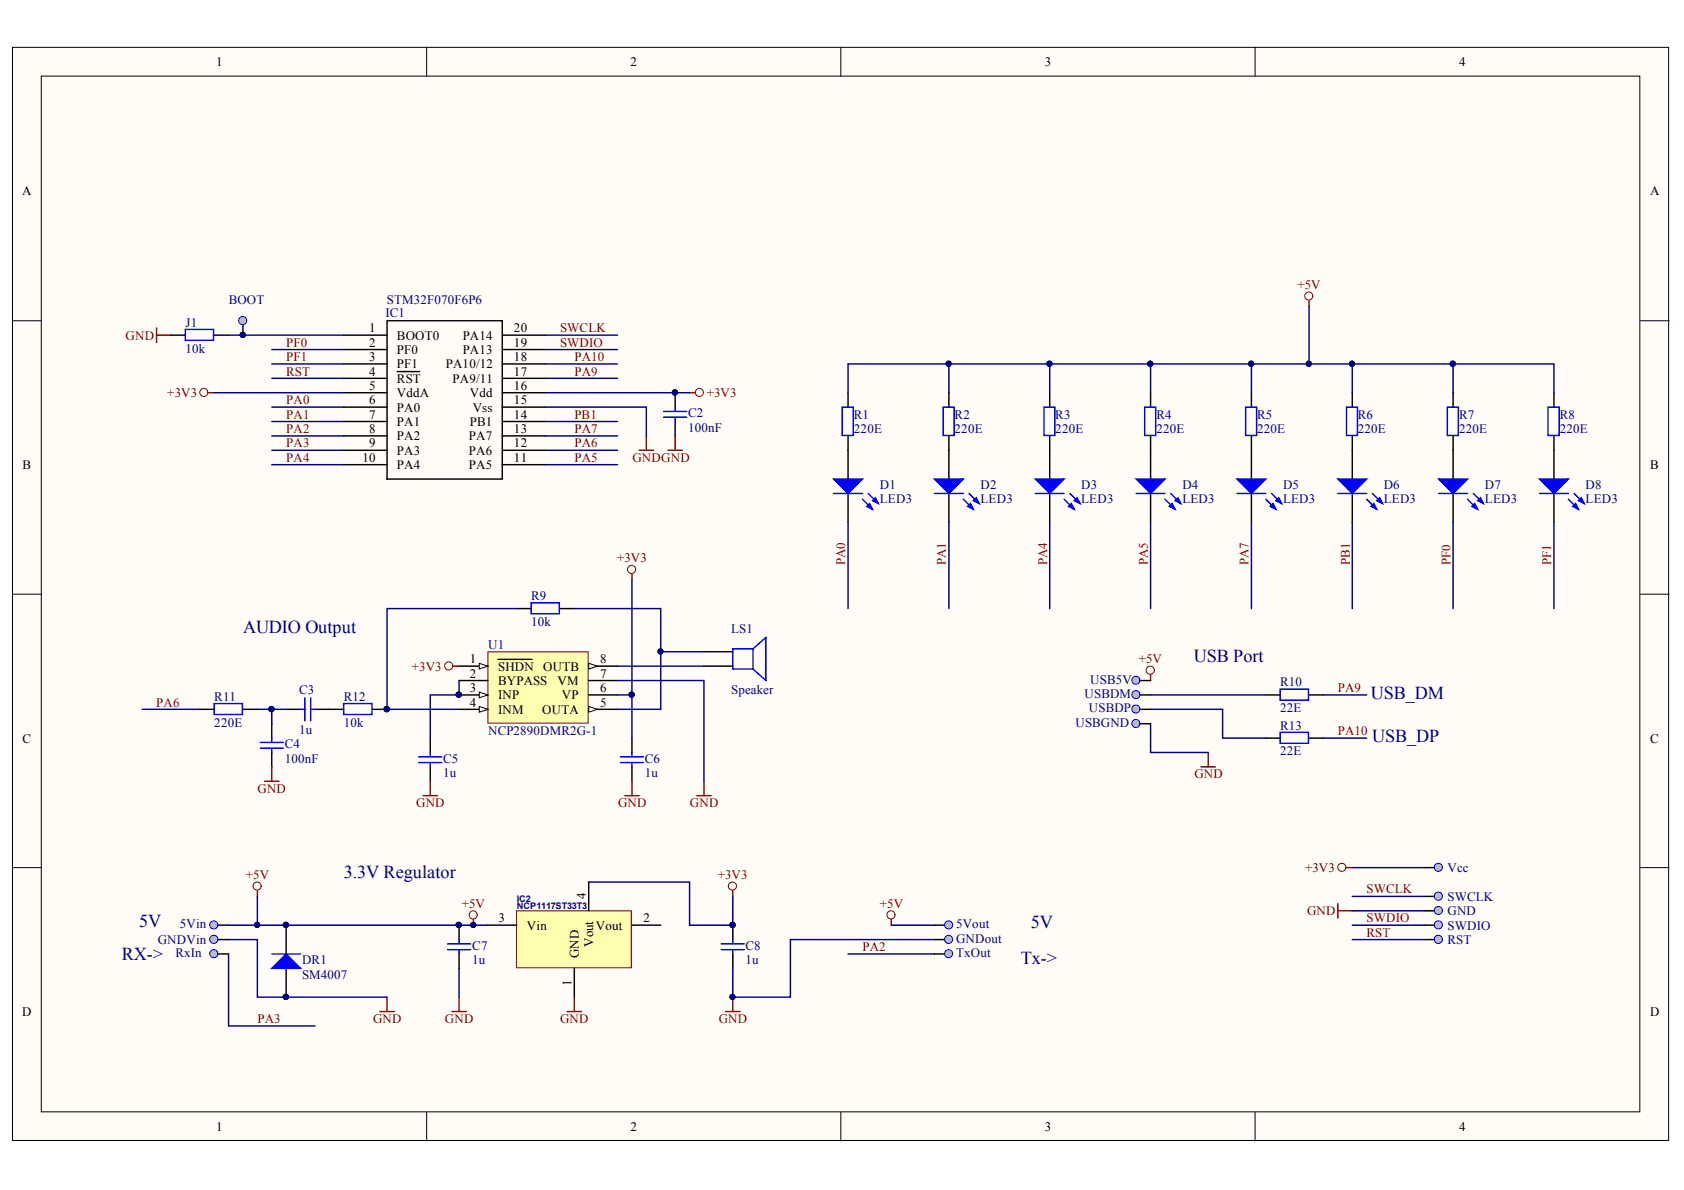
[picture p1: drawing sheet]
<svg xmlns="http://www.w3.org/2000/svg" width="297mm" height="210mm" viewBox="0 0 297 210" stroke-linecap="round" stroke-linejoin="round" font-family="sans-serif">
<defs><g id="words">
<g font-size="3.2" fill="#000080">
<text x="42.9" y="111.7">AUDIO Output</text>
<text x="210.6" y="116.8">USB Port</text>
<text x="241.8" y="123.4">USB_DM</text>
<text x="242" y="130.8">USB_DP</text>
<text x="60.6" y="154.9">3.3V Regulator</text>
<text x="24.5" y="163.5">5V</text>
<text x="181.8" y="163.8">5V</text>
<text x="21.5" y="169.3">RX-&gt;</text>
<text x="180.1" y="170.1">Tx-&gt;</text>
</g>
<g font-size="2.3">
<text x="38.1" y="11.7">1</text>
<text x="111.2" y="11.7">2</text>
<text x="184.3" y="11.7">3</text>
<text x="257.4" y="11.7">4</text>
<text x="3.9" y="34.5">A</text>
<text x="291.1" y="34.5">A</text>
<text x="65.1" y="58.6">1</text>
<text x="70" y="59.9">BOOT0</text>
<text x="81.6" y="59.9">PA14</text>
<text x="90.7" y="58.6">20</text>
<text x="65.1" y="61.2">2</text>
<text x="65.1" y="63.7">3</text>
<text x="70" y="62.4">PF0</text>
<text x="70" y="65">PF1</text>
<text x="78.7" y="65">PA10/12</text>
<text x="81.6" y="62.4">PA13</text>
<text x="90.7" y="63.7">18</text>
<text x="90.7" y="61.2">19</text>
<text x="65.1" y="66.2">4</text>
<text x="65.1" y="68.8">5</text>
<text x="65.1" y="71.3">6</text>
<text x="70" y="67.5">RST</text>
<text x="70" y="70.1">VddA</text>
<text x="79.8" y="67.5">PA9/11</text>
<text x="82.9" y="70.1">Vdd</text>
<text x="90.7" y="71.3">15</text>
<text x="90.7" y="68.8">16</text>
<text x="90.7" y="66.2">17</text>
<text x="65.1" y="73.9">7</text>
<text x="65.1" y="76.4">8</text>
<text x="70" y="72.6">PA0</text>
<text x="70" y="75.1">PA1</text>
<text x="70" y="77.7">PA2</text>
<text x="82.7" y="77.7">PA7</text>
<text x="82.9" y="75.1">PB1</text>
<text x="83.4" y="72.6">Vss</text>
<text x="90.7" y="76.4">13</text>
<text x="90.7" y="73.9">14</text>
<text x="4" y="82.7">B</text>
<text x="63.9" y="81.5">10</text>
<text x="65.1" y="78.9">9</text>
<text x="70" y="80.2">PA3</text>
<text x="70" y="82.7">PA4</text>
<text x="82.7" y="82.7">PA5</text>
<text x="82.7" y="80.2">PA6</text>
<text x="90.7" y="81.5">11</text>
<text x="90.7" y="78.9">12</text>
<text x="291.1" y="82.7">B</text>
<text x="82.9" y="117">1</text>
<text x="82.9" y="119.6">2</text>
<text x="87.9" y="118.3">SHDN</text>
<text x="95.8" y="118.3">OUTB</text>
<text x="105.9" y="119.6">7</text>
<text x="105.9" y="117">8</text>
<text x="82.9" y="122.1">3</text>
<text x="82.9" y="124.6">4</text>
<text x="87.9" y="120.8">BYPASS</text>
<text x="87.9" y="123.4">INP</text>
<text x="87.9" y="125.9">INM</text>
<text x="95.7" y="125.9">OUTA</text>
<text x="98.4" y="120.8">VM</text>
<text x="99.1" y="123.4">VP</text>
<text x="105.9" y="124.6">5</text>
<text x="105.9" y="122.1">6</text>
<text x="4" y="131">C</text>
<text x="291.1" y="131">C</text>
<text x="103.3" y="158.6" transform="rotate(-90 103.3 158.6)">4</text>
<text x="88" y="162.7">3</text>
<text x="92.9" y="164">Vin</text>
<text x="104.6" y="167" transform="rotate(-90 104.6 167)">Vout</text>
<text x="105.1" y="164">Vout</text>
<text x="113.5" y="162.7">2</text>
<text x="100.8" y="174" transform="rotate(-90 100.8 174)">1</text>
<text x="102.1" y="169" transform="rotate(-90 102.1 169)">GND</text>
<text x="3.9" y="179.2">D</text>
<text x="291.1" y="179.2">D</text>
<text x="38.1" y="199.5">1</text>
<text x="111.2" y="199.5">2</text>
<text x="184.3" y="199.5">3</text>
<text x="257.4" y="199.5">4</text>
</g>
<g font-size="2.3" fill="#000080">
<text x="40.3" y="53.6">BOOT</text>
<text x="68.2" y="53.6">STM32F070F6P6</text>
<text x="32.7" y="57.6">J1</text>
<text x="68" y="55.9">IC1</text>
<text x="32.7" y="62.2">10k</text>
<text x="121.4" y="76.1">100nF</text>
<text x="121.4" y="73.6">C2</text>
<text x="150.6" y="76.4">220E</text>
<text x="150.6" y="73.9">R1</text>
<text x="168.4" y="76.4">220E</text>
<text x="168.4" y="73.9">R2</text>
<text x="186.1" y="76.4">220E</text>
<text x="186.1" y="73.9">R3</text>
<text x="204" y="76.4">220E</text>
<text x="204" y="73.9">R4</text>
<text x="221.7" y="76.4">220E</text>
<text x="221.7" y="73.9">R5</text>
<text x="239.5" y="76.4">220E</text>
<text x="239.5" y="73.9">R6</text>
<text x="257.4" y="76.4">220E</text>
<text x="257.4" y="73.9">R7</text>
<text x="275.1" y="76.4">220E</text>
<text x="275.1" y="73.9">R8</text>
<text x="155.2" y="86.3">D1</text>
<text x="155.2" y="88.8">LED3</text>
<text x="172.9" y="86.3">D2</text>
<text x="172.9" y="88.8">LED3</text>
<text x="190.7" y="86.3">D3</text>
<text x="190.7" y="88.8">LED3</text>
<text x="208.6" y="86.3">D4</text>
<text x="208.6" y="88.8">LED3</text>
<text x="226.3" y="86.3">D5</text>
<text x="226.3" y="88.8">LED3</text>
<text x="244.1" y="86.3">D6</text>
<text x="244.1" y="88.8">LED3</text>
<text x="261.9" y="86.3">D7</text>
<text x="261.9" y="88.8">LED3</text>
<text x="279.7" y="86.3">D8</text>
<text x="279.7" y="88.8">LED3</text>
<text x="93.7" y="105.9">R9</text>
<text x="93.7" y="110.4">10k</text>
<text x="129" y="111.7">LS1</text>
<text x="86.1" y="114.5">U1</text>
<text x="37.8" y="123.6">R11</text>
<text x="52.8" y="122.4">C3</text>
<text x="60.6" y="123.6">R12</text>
<text x="129" y="122.4">Speaker</text>
<text x="191.3" y="123.1">USBDM</text>
<text x="192.1" y="125.6">USBDP</text>
<text x="192.3" y="120.6">USB5V</text>
<text x="225.8" y="125.6">22E</text>
<text x="225.8" y="121.1">R10</text>
<text x="37.8" y="128.2">220E</text>
<text x="50.2" y="132">C4</text>
<text x="52.8" y="129.4">1u</text>
<text x="60.6" y="128.2">10k</text>
<text x="86.1" y="129.7">NCP2890DMR2G-1</text>
<text x="189.7" y="128.2">USBGND</text>
<text x="225.8" y="128.7">R13</text>
<text x="50.2" y="134.5">100nF</text>
<text x="78.1" y="134.5">C5</text>
<text x="78.1" y="137.1">1u</text>
<text x="113.7" y="134.5">C6</text>
<text x="113.7" y="137.1">1u</text>
<text x="225.8" y="133.3">22E</text>
<text x="255.3" y="153.8">Vcc</text>
<text x="255.3" y="158.9">SWCLK</text>
<text x="255.3" y="161.4">GND</text>
<text x="27.8" y="166.5">GNDVin</text>
<text x="31.7" y="163.8">5Vin</text>
<text x="83.3" y="167.6">C7</text>
<text x="131.5" y="167.6">C8</text>
<text x="168.6" y="163.8">5Vout</text>
<text x="168.6" y="166.3">GNDout</text>
<text x="255.3" y="164">SWDIO</text>
<text x="255.3" y="166.5">RST</text>
<text x="31" y="168.8">RxIn</text>
<text x="53.3" y="170.1">DR1</text>
<text x="53.3" y="172.6">SM4007</text>
<text x="83.3" y="170.1">1u</text>
<text x="131.5" y="170.1">1u</text>
<text x="168.6" y="168.8">TxOut</text>
</g>
<g font-size="2.3" fill="#800000">
<text x="228.9" y="51">+5V</text>
<text x="22.2" y="59.9">GND</text>
<text x="98.8" y="58.6">SWCLK</text>
<text x="50.5" y="61.2">PF0</text>
<text x="50.5" y="63.7">PF1</text>
<text x="98.8" y="61.2">SWDIO</text>
<text x="101.3" y="63.7">PA10</text>
<text x="29.5" y="70.1">+3V3</text>
<text x="50.5" y="66.2">RST</text>
<text x="50.5" y="71.3">PA0</text>
<text x="101.3" y="66.2">PA9</text>
<text x="124.7" y="70.1">+3V3</text>
<text x="50.5" y="73.9">PA1</text>
<text x="50.5" y="76.4">PA2</text>
<text x="101.3" y="76.4">PA7</text>
<text x="101.3" y="73.9">PB1</text>
<text x="50.5" y="78.9">PA3</text>
<text x="50.5" y="81.5">PA4</text>
<text x="101.3" y="81.5">PA5</text>
<text x="101.3" y="78.9">PA6</text>
<text x="111.6" y="81.5">GNDGND</text>
<text x="108.8" y="99.2">+3V3</text>
<text x="149.1" y="99.7" transform="rotate(-90 149.1 99.7)">PA0</text>
<text x="166.9" y="99.7" transform="rotate(-90 166.9 99.7)">PA1</text>
<text x="184.7" y="99.7" transform="rotate(-90 184.7 99.7)">PA4</text>
<text x="202.5" y="99.7" transform="rotate(-90 202.5 99.7)">PA5</text>
<text x="220.2" y="99.7" transform="rotate(-90 220.2 99.7)">PA7</text>
<text x="238.1" y="99.7" transform="rotate(-90 238.1 99.7)">PB1</text>
<text x="255.8" y="99.7" transform="rotate(-90 255.8 99.7)">PF0</text>
<text x="273.6" y="99.7" transform="rotate(-90 273.6 99.7)">PF1</text>
<text x="72.6" y="118.3">+3V3</text>
<text x="200.9" y="117">+5V</text>
<text x="27.6" y="124.6">PA6</text>
<text x="236" y="122.1">PA9</text>
<text x="236" y="129.7">PA10</text>
<text x="210.7" y="137.3">GND</text>
<text x="45.4" y="139.8">GND</text>
<text x="73.4" y="142.4">GND</text>
<text x="109" y="142.4">GND</text>
<text x="121.7" y="142.4">GND</text>
<text x="43.4" y="155.1">+5V</text>
<text x="126.6" y="155.1">+3V3</text>
<text x="230.2" y="153.8">+3V3</text>
<text x="81.4" y="160.1">+5V</text>
<text x="155.2" y="160.1">+5V</text>
<text x="230.5" y="161.4">GND</text>
<text x="241" y="157.6">SWCLK</text>
<text x="152.1" y="167.8">PA2</text>
<text x="241" y="162.7">SWDIO</text>
<text x="241" y="165.3">RST</text>
<text x="45.4" y="180.5">PA3</text>
<text x="65.8" y="180.5">GND</text>
<text x="78.5" y="180.5">GND</text>
<text x="98.8" y="180.5">GND</text>
<text x="126.8" y="180.5">GND</text>
</g>
<g font-size="1.6" fill="#000080">
<text x="91.2" y="159">IC2</text>
<text x="91.2" y="160.3">NCP1117ST33T3</text>
</g>
</g></defs>
<g fill="#fffcf8" stroke="#000" stroke-width=".18">
<path d="M2.2 8.4h292.1v192.8h-292.1z"/>
<path d="M7.3 13.4h281.9v182.7h-281.9z"/>
</g>
<path d="M75.3 8.4v5M148.3 8.4v5M221.4 8.4v5M2.2 56.6h5.1M289.3 56.6h5.1M2.2 104.8h5.1M289.3 104.8h5.1M2.2 153h5.1M289.3 153h5.1M75.3 196.2v5.1M148.3 196.2v5.1M221.4 196.2v5.1" fill="none" stroke="#000" stroke-width=".18"/>
<path d="M27.6 57.8v2.6M27.6 59.1h2.6M112.7 79.4h2.6M114 76.9v2.5M117.8 79.4h2.6M119.1 76.9v2.5M236 159.4v2.5M236 160.7h2.5" fill="none" stroke="#800000" stroke-width=".25"/>
<g fill="none" stroke="#000" stroke-width=".25">
<path d="M60.6 59.1h7.7M68.3 56.6h20.3v27.9h-20.3zM88.6 59.1h7.6M60.6 61.7h7.7M60.6 64.2h7.7M60.6 66.7h7.7M60.6 69.3h7.7M60.6 71.8h7.7M60.6 74.3h7.7M60.6 76.9h7.7M60.6 79.4h7.7M70 65.5h4"/>
<path d="M88.6 61.7h7.6M88.6 64.2h7.6M88.6 66.7h7.6M88.6 69.3h7.6M88.6 71.8h7.6M88.6 74.3h7.6M88.6 76.9h7.6M88.6 79.4h7.6M119.1 69.3v2.5M119.1 74.3v2.6M60.6 82h7.7M88.6 82h7.6"/>
<path d="M251.2 153h2.6"/>
</g>
<circle cx="119" cy="69.2" r=".46" fill="#000080" stroke="#000080" stroke-width=".18"/>
<path d="M117.1 73.6h4M117.1 72.6h4M119.1 71.8v.8M119.1 73.6v.7" fill="none" stroke="#00f" stroke-width=".25"/>
<circle cx="253.7" cy="153" r=".72" fill="#c0c0c0" stroke="#00f" stroke-width=".18"/>
<path d="M251.2 158.1h2.6" fill="none" stroke="#000" stroke-width=".25"/>
<circle cx="253.7" cy="158.1" r=".72" fill="#c0c0c0" stroke="#00f" stroke-width=".18"/>
<path d="M251.2 160.7h2.6" fill="none" stroke="#000" stroke-width=".25"/>
<circle cx="253.7" cy="160.6" r=".72" fill="#c0c0c0" stroke="#00f" stroke-width=".18"/>
<path d="M251.2 163.2h2.6" fill="none" stroke="#000" stroke-width=".25"/>
<circle cx="253.7" cy="163.1" r=".72" fill="#c0c0c0" stroke="#00f" stroke-width=".18"/>
<path d="M251.2 165.7h2.6" fill="none" stroke="#000" stroke-width=".25"/>
<circle cx="253.7" cy="165.7" r=".72" fill="#c0c0c0" stroke="#00f" stroke-width=".18"/>
<path d="M30.2 59.1h2.5M37.8 59.1h2.5M50.5 163.2v5.1M50.5 170.8v5.1" fill="none" stroke="#000" stroke-width=".25"/>
<path d="M32.7 58.1h5v1.9h-5z" fill="none" stroke="#00f" stroke-width=".25"/>
<g fill="#000080" stroke="#000080" stroke-width=".18">
<circle cx="50.4" cy="175.8" r=".46"/>
<circle cx="50.4" cy="163.1" r=".46"/>
</g>
<path d="M47.9 170.8l2.6-2.5 2.5 2.5z" fill="#00f"/>
<path d="M47.9 170.8l2.6-2.5 2.5 2.5zM47.9 168.3h5.1" fill="none" stroke="#00f" stroke-width=".25"/>
<g fill="#000080" stroke="#000080" stroke-width=".18">
<circle cx="50.4" cy="175.8" r=".46"/>
<circle cx="50.4" cy="163.1" r=".46"/>
</g>
<path d="M149.6 79.4v5.1M149.6 87v5.1" fill="none" stroke="#000" stroke-width=".25"/>
<path d="M147 84.5h5.1l-2.5 2.5z" fill="#00f"/>
<path d="M147 84.5h5.1l-2.5 2.5zM152.1 88.1l1.8 1.7M153.1 87l1.8 1.8" fill="none" stroke="#00f" stroke-width=".25"/>
<path d="M152.9 89.3l.5-.5 .5 1z" fill="#00f"/>
<path d="M152.9 89.3l.5-.5 .5 1z" fill="none" stroke="#00f" stroke-width=".25"/>
<path d="M153.9 88.3l.5-.5 .5 1z" fill="#00f"/>
<path d="M147 87h5.1M153.9 88.3l.5-.5 .5 1z" fill="none" stroke="#00f" stroke-width=".25"/>
<path d="M167.4 79.4v5.1M167.4 87v5.1" fill="none" stroke="#000" stroke-width=".25"/>
<path d="M164.8 84.5h5.1l-2.5 2.5z" fill="#00f"/>
<path d="M164.8 84.5h5.1l-2.5 2.5zM169.9 88.1l1.8 1.7M170.9 87l1.8 1.8" fill="none" stroke="#00f" stroke-width=".25"/>
<path d="M170.7 89.3l.5-.5 .5 1z" fill="#00f"/>
<path d="M170.7 89.3l.5-.5 .5 1z" fill="none" stroke="#00f" stroke-width=".25"/>
<path d="M171.7 88.3l.5-.5 .5 1z" fill="#00f"/>
<path d="M164.8 87h5.1M171.7 88.3l.5-.5 .5 1z" fill="none" stroke="#00f" stroke-width=".25"/>
<path d="M185.2 79.4v5.1M185.2 87v5.1" fill="none" stroke="#000" stroke-width=".25"/>
<path d="M182.6 84.5h5.1l-2.5 2.5z" fill="#00f"/>
<path d="M182.6 84.5h5.1l-2.5 2.5zM187.7 88.1l1.8 1.7M188.7 87l1.8 1.8" fill="none" stroke="#00f" stroke-width=".25"/>
<path d="M188.5 89.3l.5-.5 .5 1z" fill="#00f"/>
<path d="M188.5 89.3l.5-.5 .5 1z" fill="none" stroke="#00f" stroke-width=".25"/>
<path d="M189.5 88.3l.5-.5 .5 1z" fill="#00f"/>
<path d="M182.6 87h5.1M189.5 88.3l.5-.5 .5 1z" fill="none" stroke="#00f" stroke-width=".25"/>
<path d="M202.9 79.4v5.1M202.9 87v5.1" fill="none" stroke="#000" stroke-width=".25"/>
<path d="M200.4 84.5h5.1l-2.6 2.5z" fill="#00f"/>
<path d="M200.4 84.5h5.1l-2.6 2.5zM205.5 88.1l1.8 1.7M206.5 87l1.8 1.8" fill="none" stroke="#00f" stroke-width=".25"/>
<path d="M206.3 89.3l.5-.5 .5 1z" fill="#00f"/>
<path d="M206.3 89.3l.5-.5 .5 1z" fill="none" stroke="#00f" stroke-width=".25"/>
<path d="M207.3 88.3l.5-.5 .5 1z" fill="#00f"/>
<path d="M200.4 87h5.1M207.3 88.3l.5-.5 .5 1z" fill="none" stroke="#00f" stroke-width=".25"/>
<path d="M220.7 79.4v5.1M220.7 87v5.1" fill="none" stroke="#000" stroke-width=".25"/>
<path d="M218.2 84.5h5.1l-2.6 2.5z" fill="#00f"/>
<path d="M218.2 84.5h5.1l-2.6 2.5zM223.3 88.1l1.8 1.7M224.3 87l1.8 1.8" fill="none" stroke="#00f" stroke-width=".25"/>
<path d="M224 89.3l.5-.5 .6 1z" fill="#00f"/>
<path d="M224 89.3l.5-.5 .6 1z" fill="none" stroke="#00f" stroke-width=".25"/>
<path d="M225.1 88.3l.5-.5 .5 1z" fill="#00f"/>
<path d="M218.2 87h5.1M225.1 88.3l.5-.5 .5 1z" fill="none" stroke="#00f" stroke-width=".25"/>
<path d="M238.5 79.4v5.1M238.5 87v5.1" fill="none" stroke="#000" stroke-width=".25"/>
<path d="M236 84.5h5.1l-2.6 2.5z" fill="#00f"/>
<path d="M236 84.5h5.1l-2.6 2.5zM241.1 88.1l1.7 1.7M242.1 87l1.8 1.8" fill="none" stroke="#00f" stroke-width=".25"/>
<path d="M241.8 89.3l.5-.5 .5 1z" fill="#00f"/>
<path d="M241.8 89.3l.5-.5 .5 1z" fill="none" stroke="#00f" stroke-width=".25"/>
<path d="M242.8 88.3l.6-.5 .5 1z" fill="#00f"/>
<path d="M236 87h5.1M242.8 88.3l.6-.5 .5 1z" fill="none" stroke="#00f" stroke-width=".25"/>
<path d="M256.3 79.4v5.1M256.3 87v5.1" fill="none" stroke="#000" stroke-width=".25"/>
<path d="M253.8 84.5h5.1l-2.6 2.5z" fill="#00f"/>
<path d="M253.8 84.5h5.1l-2.6 2.5zM258.9 88.1l1.7 1.7M259.9 87l1.7 1.8" fill="none" stroke="#00f" stroke-width=".25"/>
<path d="M259.6 89.3l.5-.5 .5 1z" fill="#00f"/>
<path d="M259.6 89.3l.5-.5 .5 1z" fill="none" stroke="#00f" stroke-width=".25"/>
<path d="M260.6 88.3l.5-.5 .5 1z" fill="#00f"/>
<path d="M253.8 87h5.1M260.6 88.3l.5-.5 .5 1z" fill="none" stroke="#00f" stroke-width=".25"/>
<path d="M274.1 79.4v5.1M274.1 87v5.1" fill="none" stroke="#000" stroke-width=".25"/>
<path d="M271.6 84.5h5l-2.5 2.5z" fill="#00f"/>
<path d="M271.6 84.5h5l-2.5 2.5zM276.6 88.1l1.8 1.7M277.7 87l1.7 1.8" fill="none" stroke="#00f" stroke-width=".25"/>
<path d="M277.4 89.3l.5-.5 .5 1z" fill="#00f"/>
<path d="M277.4 89.3l.5-.5 .5 1z" fill="none" stroke="#00f" stroke-width=".25"/>
<path d="M278.4 88.3l.5-.5 .5 1z" fill="#00f"/>
<g fill="none" stroke="#00f" stroke-width=".25">
<path d="M271.6 87h5M278.4 88.3l.5-.5 .5 1zM132.8 114.5l2.3-2.1v7.6l-2.3-2M132.8 114.5v3.5M132.8 114.5h-3.5v3.5h3.5M37.8 124.1h5v1.9h-5zM45.9 131h4.1M45.9 132h4.1M47.9 130.2v.8M47.9 132v.7M53 125.1h.8M53.8 123.1v4"/>
<path d="M54.8 123.1v4M54.8 125.1h.8M60.6 124.1h5v1.9h-5z"/>
</g>
<path d="M124.2 117.5h5.1M124.2 115h5.1M35.2 125.1h2.6M42.9 125.1h2.5M47.9 127.7v2.5M47.9 132.7v2.6M50.5 125.1h2.5M55.6 125.1h5M65.7 125.1h2.6" fill="none" stroke="#000" stroke-width=".25"/>
<path d="M46.7 137.8h2.5M47.9 135.3v2.5" fill="none" stroke="#800000" stroke-width=".25"/>
<circle cx="68.2" cy="125.1" r=".47" fill="#000080" stroke="#000080" stroke-width=".18"/>
<path d="M86.1 115h17.6v12.6h-17.6z" fill="#ffffb0" stroke="#800000" stroke-width=".18"/>
<path d="M81 117.5h5.1" fill="none" stroke="#000" stroke-width=".25"/>
<path d="M84.5 117l1.6 .5-1.6 .5z" fill="#fffcf8"/>
<path d="M84.5 117l1.6 .5-1.6 .5z" fill="none" stroke="#000" stroke-width=".18"/>
<path d="M87.8 116.3h6M81 120h5.1M81 122.6h5.1" fill="none" stroke="#000" stroke-width=".25"/>
<path d="M84.5 122.1l1.6 .5-1.6 .5z" fill="#fffcf8"/>
<path d="M84.5 122.1l1.6 .5-1.6 .5z" fill="none" stroke="#000" stroke-width=".18"/>
<circle cx="80.9" cy="122.5" r=".46" fill="#000080" stroke="#000080" stroke-width=".18"/>
<path d="M81 125.1h5.1" fill="none" stroke="#000" stroke-width=".25"/>
<path d="M84.5 124.6l1.6 .5-1.6 .5z" fill="#fffcf8"/>
<path d="M84.5 124.6l1.6 .5-1.6 .5z" fill="none" stroke="#000" stroke-width=".18"/>
<path d="M103.8 125.1h5.1" fill="none" stroke="#000" stroke-width=".25"/>
<path d="M103.8 124.6l1.6 .5-1.6 .5z" fill="#fffcf8"/>
<path d="M103.8 124.6l1.6 .5-1.6 .5z" fill="none" stroke="#000" stroke-width=".18"/>
<path d="M103.8 117.5h5.1M103.8 122.6h5.1M103.8 120h5.1" fill="none" stroke="#000" stroke-width=".25"/>
<path d="M103.8 117l1.6 .5-1.6 .5z" fill="#fffcf8"/>
<path d="M103.8 117l1.6 .5-1.6 .5z" fill="none" stroke="#000" stroke-width=".18"/>
<g fill="#000080" stroke="#000080" stroke-width=".18">
<circle cx="80.9" cy="122.5" r=".46"/>
<circle cx="80.9" cy="163.1" r=".46"/>
<circle cx="129.2" cy="163.1" r=".46"/>
<circle cx="129.2" cy="175.8" r=".46"/>
</g>
<g fill="none" stroke="#800000" stroke-width=".18">
<circle cx="79.1" cy="117.5" r=".72"/>
<circle cx="111.4" cy="100.4" r=".72"/>
<circle cx="129.2" cy="156.3" r=".72"/>
</g>
<g fill="none" stroke="#800000" stroke-width=".25">
<path d="M80 117.5h1M111.5 101.3v1M75.9 137.8v2.5M111.5 137.8v2.5M124.2 137.8v2.5M74.6 140.3h2.6M110.2 140.3h2.5M122.9 140.3h2.5M129.3 157.1v1M79.7 178.4h2.5M81 175.9v2.5M128 178.4h2.5"/>
<path d="M129.3 175.9v2.5"/>
</g>
<path d="M91.1 107.3h2.6M98.8 107.3h2.5M75.9 130.2v2.5M75.9 135.3v2.5M111.5 130.2v2.5M111.5 135.3v2.5M81 163.2v2.5M81 168.3v2.5M129.3 163.2v2.5M129.3 168.3v2.5" fill="none" stroke="#000" stroke-width=".25"/>
<g fill="none" stroke="#00f" stroke-width=".25">
<path d="M93.7 106.3h5v2h-5zM73.9 133.5h4M73.9 134.5h4M75.9 132.7v.8M75.9 134.5v.8M109.4 133.5h4.1M109.4 134.5h4.1M111.5 132.7v.8M111.5 134.5v.8M78.9 167.5h4.1M78.9 166.5h4.1M81 165.7v.8"/>
<path d="M81 167.5v.8M127.2 167.5h4.1M127.2 166.5h4.1M129.3 165.7v.8M129.3 167.5v.8"/>
</g>
<path d="M91.1 160.7h20.3v10h-20.3z" fill="#ffffb0" stroke="#800000" stroke-width=".18"/>
<g fill="none" stroke="#000" stroke-width=".25">
<path d="M42.9 56.6v2.5M149.6 69.3v2.5M149.6 76.9v2.5M167.4 69.3v2.5M167.4 76.9v2.5M185.2 69.3v2.5M185.2 76.9v2.5M202.9 69.3v2.5M202.9 76.9v2.5M220.7 69.3v2.5M220.7 76.9v2.5M238.5 69.3v2.5"/>
<path d="M238.5 76.9v2.5M256.3 69.3v2.5M256.3 76.9v2.5M274.1 69.3v2.5M274.1 76.9v2.5M103.8 155.6v5.1M86.1 163.2h5M101.3 170.8v5.1M111.5 163.2h5"/>
</g>
<path d="M230.9 53v1M36.8 69.3h1M121.6 69.3h1M45.4 157.1v1M237.5 153h1M67 178.4h2.5M68.3 175.9v2.5M83.5 162.2v1M100 178.4h2.6M101.3 175.9v2.5M157.2 162.2v1" fill="none" stroke="#800000" stroke-width=".25"/>
<g fill="none" stroke="#800000" stroke-width=".18">
<circle cx="230.9" cy="52.2" r=".71"/>
<circle cx="35.9" cy="69.2" r=".71"/>
<circle cx="123.4" cy="69.2" r=".71"/>
<circle cx="45.3" cy="156.3" r=".71"/>
<circle cx="236.7" cy="153" r=".72"/>
<circle cx="83.5" cy="161.4" r=".72"/>
<circle cx="157.2" cy="161.4" r=".72"/>
</g>
<g fill="#000080" stroke="#000080" stroke-width=".18">
<circle cx="83.5" cy="163.1" r=".46"/>
<circle cx="42.8" cy="59.1" r=".46"/>
</g>
<path d="M148.5 71.8h2v5h-2zM166.4 71.8h1.9v5h-1.9zM184.1 71.8h2v5h-2zM201.9 71.8h2v5h-2zM219.7 71.8h2v5h-2zM237.5 71.8h1.9v5h-1.9zM255.3 71.8h1.9v5h-1.9zM273.1 71.8h1.9v5h-1.9z" fill="none" stroke="#00f" stroke-width=".25"/>
<circle cx="42.8" cy="56.5" r=".72" fill="#c0c0c0" stroke="#00f" stroke-width=".18"/>
<circle cx="42.8" cy="59.1" r=".46" fill="#000080" stroke="#000080" stroke-width=".18"/>
<path d="M223.3 122.6h2.5M223.3 130.2h2.5M230.9 122.6h2.5M230.9 130.2h2.5M37.8 163.2h2.5" fill="none" stroke="#000" stroke-width=".25"/>
<path d="M225.8 121.6h5v1.9h-5zM225.8 129.2h5v1.9h-5z" fill="none" stroke="#00f" stroke-width=".25"/>
<circle cx="202.9" cy="118.2" r=".72" fill="none" stroke="#800000" stroke-width=".18"/>
<path d="M202.9 119v1M211.8 135.3h2.6M213.1 132.7v2.6" fill="none" stroke="#800000" stroke-width=".25"/>
<circle cx="37.7" cy="163.1" r=".72" fill="#c0c0c0" stroke="#00f" stroke-width=".18"/>
<g fill="none" stroke="#000080" stroke-width=".25">
<path d="M40.3 59.1h20.3M96.2 59.1h12.7M230.9 54v10.2h-81.3v5.1M37.8 69.3h22.8M47.9 61.7h12.7M47.9 64.2h12.7M47.9 66.7h12.7M47.9 74.3h12.7M47.9 76.9h12.7M47.9 79.4h12.7M47.9 71.8h12.7M96.2 71.8h17.8v5.1"/>
<path d="M96.2 69.3h25.4M96.2 61.7h12.7M96.2 64.2h12.7M96.2 66.7h12.7M96.2 74.3h12.7M96.2 76.9h12.7M96.2 79.4h12.7M167.4 64.2v5.1M185.2 64.2v5.1M202.9 64.2v5.1M220.7 64.2v5.1M230.9 64.2h43.2v5.1"/>
<path d="M238.5 64.2v5.1M256.3 64.2v5.1M47.9 82h12.7M96.2 82h12.7M149.6 92.1v15.2M167.4 92.1v15.2M185.2 92.1v15.2M202.9 92.1v15.2M220.7 92.1v15.2M238.5 92.1v15.2M256.3 92.1v15.2M274.1 92.1v15.2"/>
<path d="M91.1 107.3h-22.8v17.8h12.7M101.3 107.3h15.2v17.8h-7.6M108.9 117.5h15.3M111.5 102.3v20.3M116.5 115h7.7M25.1 125.1h10.1M45.4 125.1h5.1M47.9 125.1v2.6M81 120v2.6h-5.1v7.6M108.9 122.6h2.6v7.6M108.9 120h15.3v17.8M202.9 125.1h12.8v5.1h7.6"/>
<path d="M202.9 127.7v5h10.2M202.9 122.6h20.4M233.4 122.6h7.7M233.4 130.2h7.7M45.4 158.1v5.1h40.7M103.8 155.6h17.8v7.6h7.7v-5.1M238.5 158.1h12.7M238.5 153h12.7M40.3 168.3v12.7h15.3M40.3 165.7h5.1v10.2h22.9M40.3 163.2h5.1M81 170.8v5.1"/>
<path d="M149.6 168.3h15.2M157.2 163.2h7.6M164.8 165.7h-25.4v10.2h-10.1v-5.1M238.5 160.7h12.7M238.5 163.2h12.7M238.5 165.7h12.7"/>
</g>
<g fill="#000080" stroke="#000080" stroke-width=".18">
<circle cx="42.8" cy="59.1" r=".46"/>
<circle cx="47.9" cy="125.1" r=".47"/>
<circle cx="80.9" cy="122.5" r=".46"/>
<circle cx="116.5" cy="114.9" r=".46"/>
<circle cx="68.2" cy="125.1" r=".47"/>
<circle cx="111.4" cy="122.5" r=".46"/>
<circle cx="129.2" cy="163.1" r=".46"/>
<circle cx="167.3" cy="64.2" r=".46"/>
<circle cx="185.1" cy="64.2" r=".46"/>
<circle cx="202.9" cy="64.2" r=".47"/>
<circle cx="220.7" cy="64.2" r=".46"/>
<circle cx="230.8" cy="64.2" r=".46"/>
<circle cx="256.2" cy="64.2" r=".47"/>
<circle cx="238.5" cy="64.2" r=".46"/>
<circle cx="119" cy="69.2" r=".46"/>
<circle cx="83.5" cy="163.1" r=".46"/>
<circle cx="80.9" cy="163.1" r=".46"/>
<circle cx="50.4" cy="163.1" r=".46"/>
<circle cx="45.3" cy="163.1" r=".46"/>
<circle cx="129.2" cy="175.8" r=".46"/>
<circle cx="50.4" cy="175.8" r=".46"/>
</g>
<path d="M37.8 165.7h2.5" fill="none" stroke="#000" stroke-width=".25"/>
<circle cx="37.7" cy="165.7" r=".72" fill="#c0c0c0" stroke="#00f" stroke-width=".18"/>
<path d="M37.8 168.3h2.5" fill="none" stroke="#000" stroke-width=".25"/>
<circle cx="37.7" cy="168.2" r=".72" fill="#c0c0c0" stroke="#00f" stroke-width=".18"/>
<path d="M164.8 163.2h2.6" fill="none" stroke="#000" stroke-width=".25"/>
<circle cx="167.3" cy="163.1" r=".71" fill="#c0c0c0" stroke="#00f" stroke-width=".18"/>
<path d="M164.8 165.7h2.6" fill="none" stroke="#000" stroke-width=".25"/>
<circle cx="167.3" cy="165.7" r=".72" fill="#c0c0c0" stroke="#00f" stroke-width=".18"/>
<path d="M164.8 168.3h2.6" fill="none" stroke="#000" stroke-width=".25"/>
<circle cx="167.3" cy="168.2" r=".71" fill="#c0c0c0" stroke="#00f" stroke-width=".18"/>
<path d="M200.4 120h2.5" fill="none" stroke="#000" stroke-width=".25"/>
<circle cx="200.4" cy="120" r=".71" fill="#c0c0c0" stroke="#00f" stroke-width=".18"/>
<path d="M200.4 122.6h2.5" fill="none" stroke="#000" stroke-width=".25"/>
<circle cx="200.4" cy="122.5" r=".71" fill="#c0c0c0" stroke="#00f" stroke-width=".18"/>
<path d="M200.4 125.1h2.5" fill="none" stroke="#000" stroke-width=".25"/>
<circle cx="200.4" cy="125.1" r=".71" fill="#c0c0c0" stroke="#00f" stroke-width=".18"/>
<path d="M200.4 127.7h2.5" fill="none" stroke="#000" stroke-width=".25"/>
<circle cx="200.4" cy="127.6" r=".72" fill="#c0c0c0" stroke="#00f" stroke-width=".18"/>
<use href="#words"/>
</svg>
